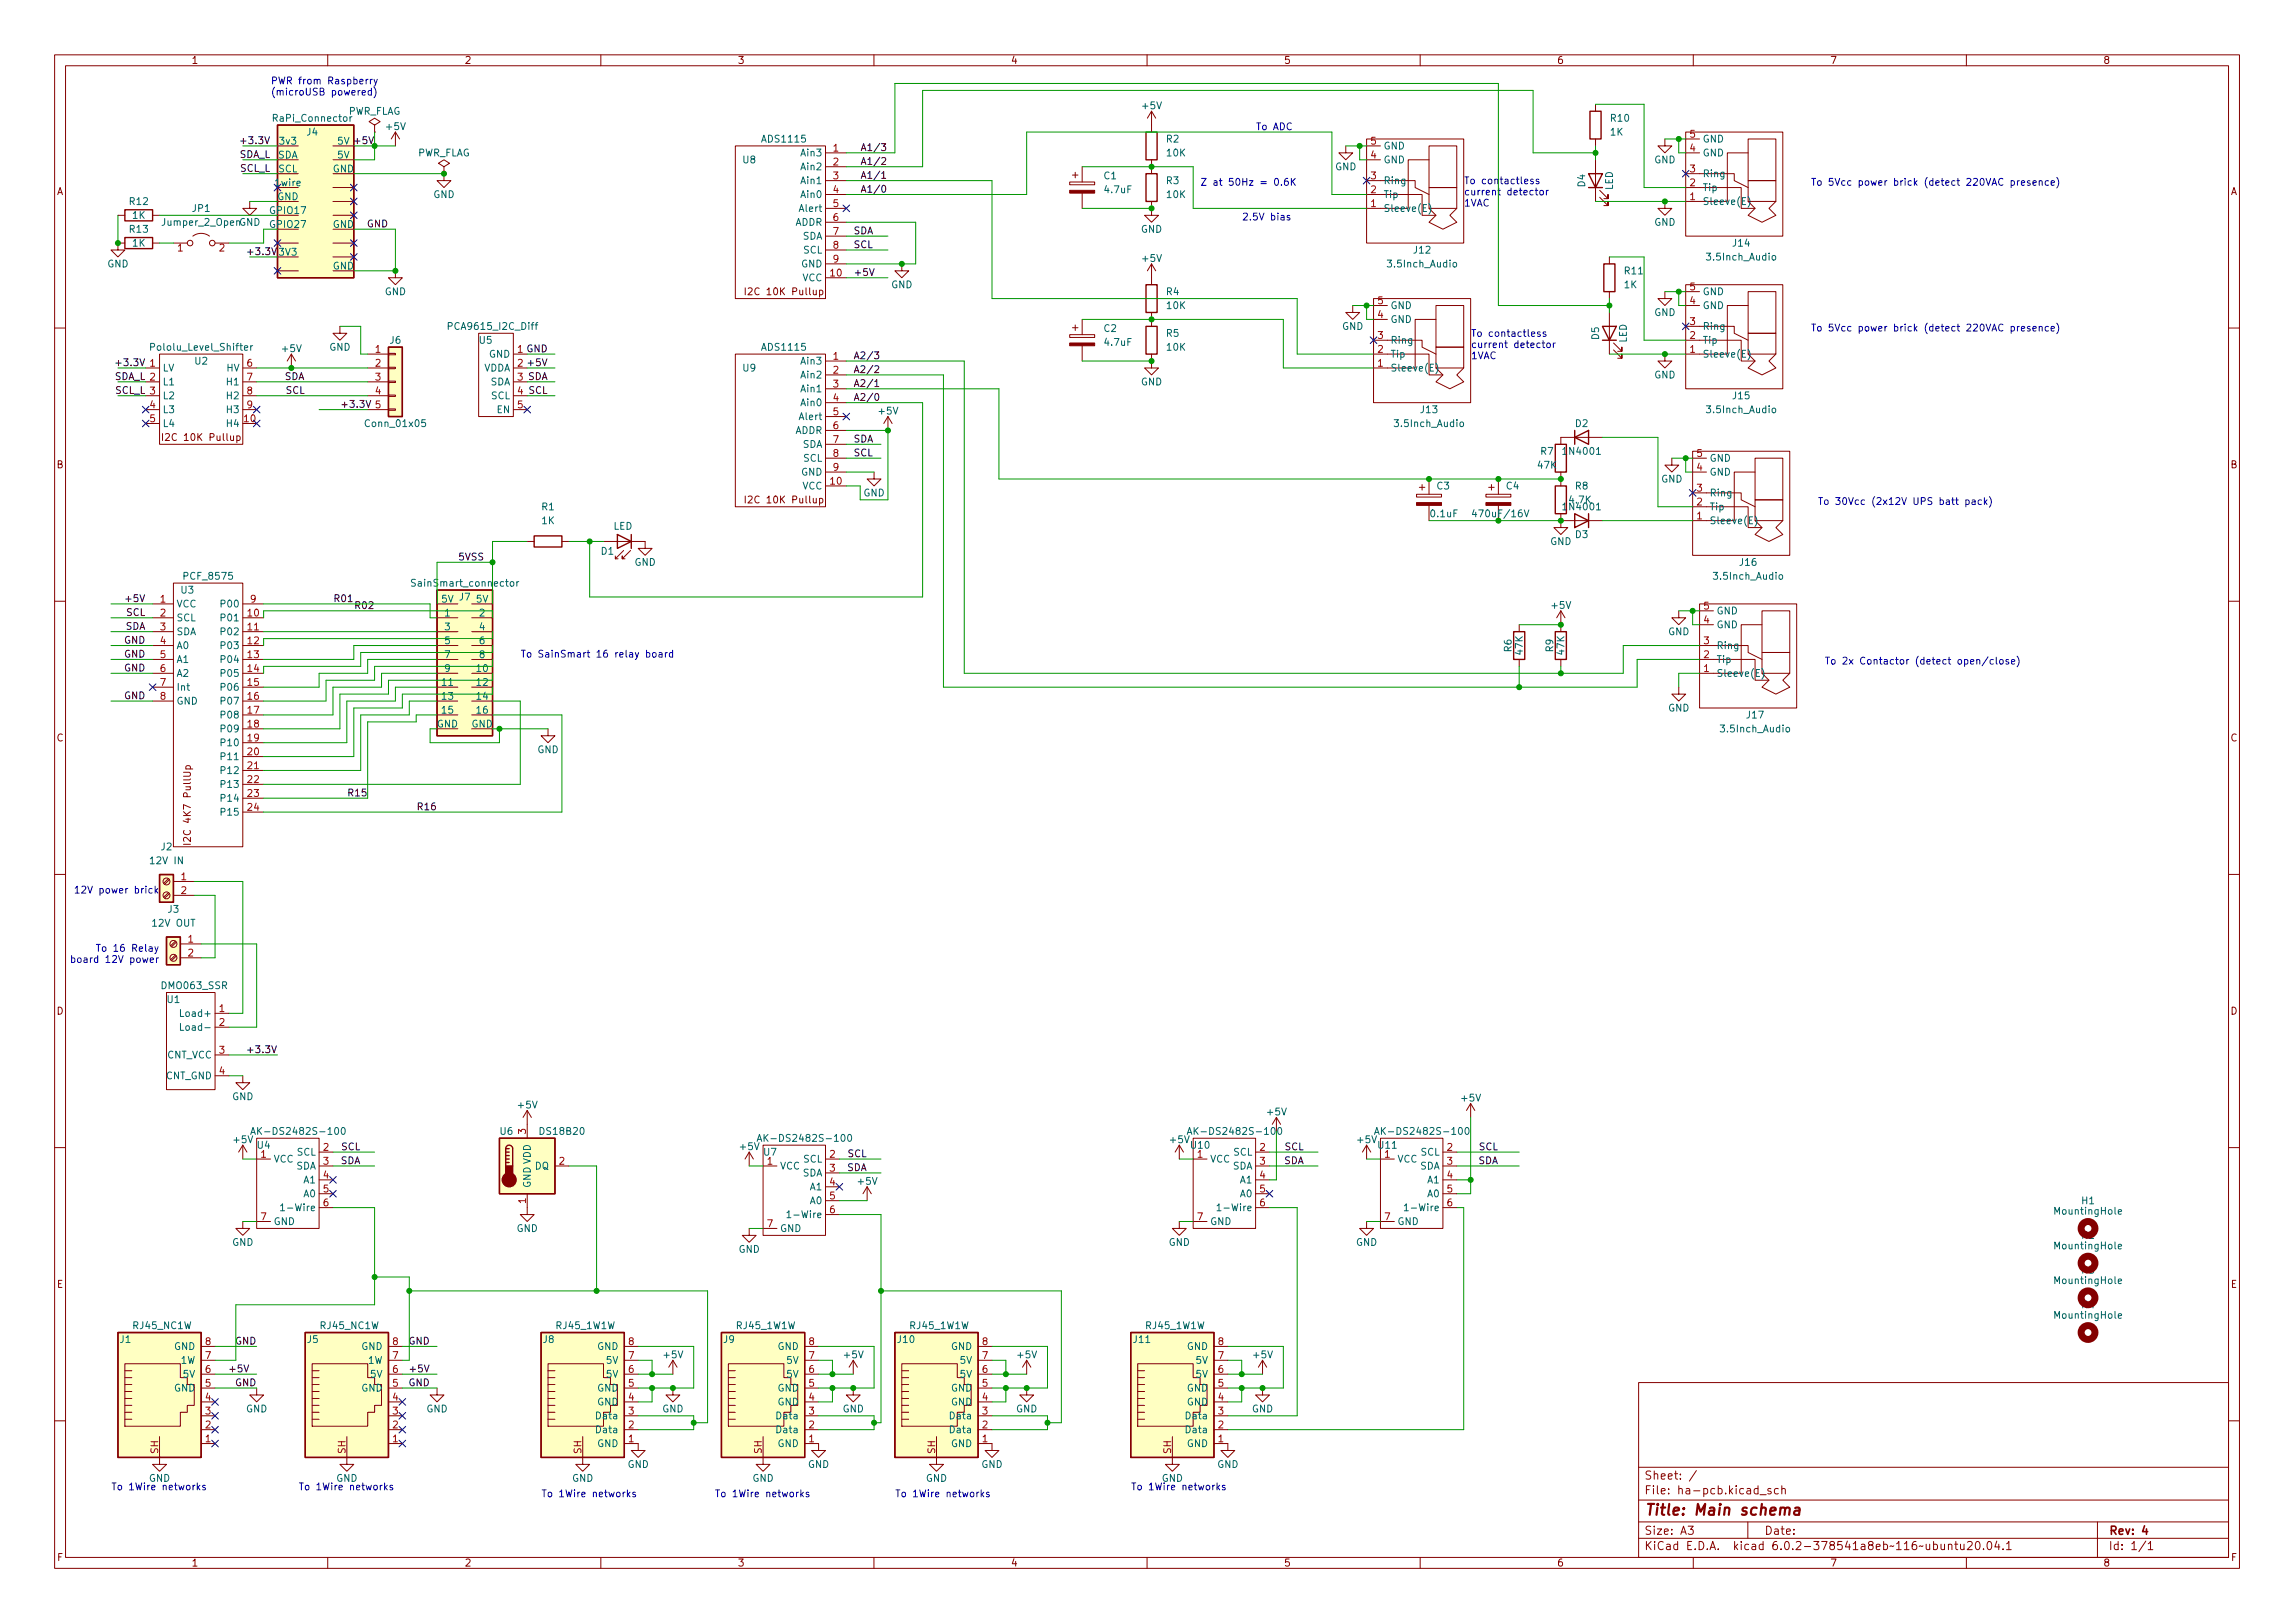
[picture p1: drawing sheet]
<svg xmlns="http://www.w3.org/2000/svg" width="420mm" height="297mm" viewBox="0 0 420 297" stroke-linecap="round" stroke-linejoin="round" font-family="sans-serif">
<defs><g id="words">
<text font-size="2.8" fill="#840000" x="301" y="277.3">Title: Main schema</text>
<g font-size="2.1" fill="#840000">
<text x="301" y="273.5">File: ha-pcb.kicad_sch</text>
<text x="301" y="270.8">Sheet: /</text>
<text x="301" y="280.9">Size: A3</text>
<text x="323" y="280.9">Date:</text>
<text x="386" y="280.9">Rev: 4</text>
<text x="301" y="283.7">KiCad E.D.A. kicad 6.0.2-378541a8eb~116~ubuntu20.04.1</text>
<text x="386" y="283.7">Id: 1/1</text>
</g>
<g font-size="1.8" fill="#840000">
<text x="35" y="11.7">1</text>
<text x="85" y="11.7">2</text>
<text x="135" y="11.7">3</text>
<text x="185" y="11.7">4</text>
<text x="235" y="11.7">5</text>
<text x="285" y="11.7">6</text>
<text x="335" y="11.7">7</text>
<text x="385" y="11.7">8</text>
<text x="10.3" y="35.7">A</text>
<text x="408.3" y="35.7">A</text>
<text x="137.3" y="54">I2C 10K Pullup</text>
<text x="30.6" y="80.7">I2C 10K Pullup</text>
<text x="10.3" y="85.7">B</text>
<text x="408.3" y="85.7">B</text>
<text x="137.3" y="92.1">I2C 10K Pullup</text>
<text x="10.3" y="135.7">C</text>
<text x="408.3" y="135.7">C</text>
<text x="34.9" y="153.6" transform="rotate(-90 34.9 153.6)">I2C 4K7 PullUp</text>
<text x="10.3" y="185.7">D</text>
<text x="408.3" y="185.7">D</text>
<text x="10.4" y="235.7">E</text>
<text x="408.4" y="235.7">E</text>
<text x="10.4" y="285.7">F</text>
<text x="35" y="286.7">1</text>
<text x="85" y="286.7">2</text>
<text x="135" y="286.7">3</text>
<text x="185" y="286.7">4</text>
<text x="235" y="286.7">5</text>
<text x="285" y="286.7">6</text>
<text x="335" y="286.7">7</text>
<text x="385" y="286.7">8</text>
<text x="408.4" y="285.7">F</text>
</g>
<g font-size="1.8" fill="#0000c2">
<text x="49.5" y="15.4">PWR from Raspberry</text>
<text x="49.5" y="17.5">(microUSB powered)</text>
<text x="229.9" y="23.8">To ADC</text>
<text x="219.7" y="34">Z at 50Hz = 0.6K</text>
<text x="268" y="33.7">To contactless</text>
<text x="268" y="35.7">current detector</text>
<text x="331.5" y="34">To 5Vcc power brick (detect 220VAC presence)</text>
<text x="227.3" y="40.3">2.5V bias</text>
<text x="268" y="37.8">1VAC</text>
<text x="269.2" y="61.6">To contactless</text>
<text x="269.2" y="63.7">current detector</text>
<text x="269.2" y="65.7">1VAC</text>
<text x="331.5" y="60.6">To 5Vcc power brick (detect 220VAC presence)</text>
<text x="332.7" y="92.4">To 30Vcc (2x12V UPS batt pack)</text>
<text x="95.2" y="120.3">To SainSmart 16 relay board</text>
<text x="334" y="121.6">To 2x Contactor (detect open/close)</text>
<text x="15.6" y="163.5">12V power brick</text>
<text x="15" y="176.2">board 12V power</text>
<text x="19.4" y="174.2">To 16 Relay</text>
<text x="20.3" y="272.7">To 1Wire networks</text>
<text x="54.6" y="272.7">To 1Wire networks</text>
<text x="99.1" y="274">To 1Wire networks</text>
<text x="130.8" y="274">To 1Wire networks</text>
<text x="163.8" y="274">To 1Wire networks</text>
<text x="207" y="272.7">To 1Wire networks</text>
<text x="212.7" y="271.2">GND</text>
</g>
<g font-size="1.8" fill="#006464">
<text x="50.3" y="22.3">RaPi_Connector</text>
<text x="63.6" y="21">PWR_FLAG</text>
<text x="70.8" y="23.8">+5V</text>
<text x="209.2" y="20">+5V</text>
<text x="294.9" y="22.3">R10</text>
<text x="50.8" y="29">SDA</text>
<text x="51.2" y="26.5">3v3</text>
<text x="56.2" y="24.8">J4</text>
<text x="61.8" y="26.5">5V</text>
<text x="61.8" y="29">5V</text>
<text x="76.3" y="28.6">PWR_FLAG</text>
<text x="136" y="29.9">U8</text>
<text x="139.7" y="26.1">ADS1115</text>
<text x="146.8" y="28.6">Ain3</text>
<text x="213.5" y="26.1">R2</text>
<text x="213.7" y="28.6">10K</text>
<text x="253.2" y="29.9">GND</text>
<text x="253.2" y="27.3">GND</text>
<text x="294.8" y="24.8">1K</text>
<text x="302.8" y="29.9">GND</text>
<text x="311.7" y="28.6">GND</text>
<text x="311.7" y="26.1">GND</text>
<text x="50.4" y="34.1">1wire</text>
<text x="50.9" y="31.5">SCL</text>
<text x="60.9" y="31.5">GND</text>
<text x="146.8" y="31.2">Ain2</text>
<text x="146.8" y="33.7">Ain1</text>
<text x="202.1" y="32.8">C1</text>
<text x="202.3" y="35.3">4.7uF</text>
<text x="213.5" y="33.7">R3</text>
<text x="244.4" y="31.2">GND</text>
<text x="253.2" y="33.7">Ring</text>
<text x="290.2" y="34.2" transform="rotate(-90 290.2 34.2)">D4</text>
<text x="295.3" y="34.8" transform="rotate(-90 295.3 34.8)">LED</text>
<text x="311.7" y="35">Tip</text>
<text x="311.7" y="32.4">Ring</text>
<text x="23.8" y="37.5">R12</text>
<text x="24.3" y="40">1K</text>
<text x="29.9" y="41.3">Jumper_2_Open GND</text>
<text x="35.3" y="38.8">JP1</text>
<text x="49.5" y="39.2">GPIO17</text>
<text x="49.5" y="41.7">GPIO27</text>
<text x="50.7" y="36.6">GND</text>
<text x="60.9" y="41.7">GND</text>
<text x="79.3" y="36.2">GND</text>
<text x="145.5" y="41.3">ADDR</text>
<text x="146.6" y="38.8">Alert</text>
<text x="146.8" y="36.2">Ain0</text>
<text x="213.7" y="36.2">10K</text>
<text x="253.2" y="38.8">Sleeve(E)</text>
<text x="253.2" y="36.2">Tip</text>
<text x="302.8" y="41.3">GND</text>
<text x="311.7" y="37.5">Sleeve(E)</text>
<text x="23.8" y="42.6">R13</text>
<text x="24.3" y="45.1">1K</text>
<text x="51.1" y="46.8">3V3</text>
<text x="146.9" y="43.9">SDA</text>
<text x="147.1" y="46.4">SCL</text>
<text x="208.9" y="42.6">GND</text>
<text x="209.2" y="47.9">+5V</text>
<text x="258.9" y="46.4">J12</text>
<text x="312.7" y="47.7">3.5Inch_Audio</text>
<text x="317.3" y="45.1">J14</text>
<text x="19.6" y="48.9">GND</text>
<text x="60.9" y="49.3">GND</text>
<text x="146.7" y="48.9">GND</text>
<text x="146.9" y="51.5">VCC</text>
<text x="163.1" y="52.7">GND</text>
<text x="254.3" y="48.9">3.5Inch_Audio</text>
<text x="297.4" y="52.7">1K</text>
<text x="297.5" y="50.2">R11</text>
<text x="70.4" y="54">GND</text>
<text x="213.5" y="54">R4</text>
<text x="213.7" y="56.6">10K</text>
<text x="254.5" y="59.1">GND</text>
<text x="254.5" y="56.6">GND</text>
<text x="302.8" y="57.8">GND</text>
<text x="311.7" y="56.6">GND</text>
<text x="311.7" y="54">GND</text>
<text x="28.1" y="64.2">Pololu_Level_Shifter</text>
<text x="51.7" y="64.4">+5V</text>
<text x="60.3" y="64.2">GND</text>
<text x="71.4" y="62.9">J6</text>
<text x="82.5" y="60.4">PCA9615_I2C_Diff</text>
<text x="87.8" y="62.9">U5</text>
<text x="89.5" y="65.4">GND</text>
<text x="139.7" y="64.2">ADS1115</text>
<text x="202.1" y="60.7">C2</text>
<text x="202.3" y="63.3">4.7uF</text>
<text x="213.5" y="61.6">R5</text>
<text x="213.7" y="64.2">10K</text>
<text x="245.7" y="60.4">GND</text>
<text x="254.5" y="65.4">Tip</text>
<text x="254.5" y="62.9">Ring</text>
<text x="292.7" y="62.1" transform="rotate(-90 292.7 62.1)">D5</text>
<text x="297.8" y="62.8" transform="rotate(-90 297.8 62.8)">LED</text>
<text x="311.7" y="65.4">Sleeve(E)</text>
<text x="311.7" y="62.9">Tip</text>
<text x="311.7" y="60.4">Ring</text>
<text x="29.7" y="68">LV</text>
<text x="29.7" y="70.5">L1</text>
<text x="35.7" y="66.7">U2</text>
<text x="41.5" y="68">HV</text>
<text x="41.7" y="70.5">H1</text>
<text x="88.5" y="68">VDDA</text>
<text x="89.7" y="70.5">SDA</text>
<text x="136" y="68">U9</text>
<text x="146.8" y="66.7">Ain3</text>
<text x="146.8" y="69.3">Ain2</text>
<text x="146.8" y="71.8">Ain1</text>
<text x="208.9" y="70.5">GND</text>
<text x="254.5" y="68">Sleeve(E)</text>
<text x="302.8" y="69.3">GND</text>
<text x="29.7" y="73.1">L2</text>
<text x="29.7" y="75.6">L3</text>
<text x="41.7" y="73.1">H2</text>
<text x="41.7" y="75.6">H3</text>
<text x="89.9" y="73.1">SCL</text>
<text x="91" y="75.6">EN</text>
<text x="146.6" y="76.9">Alert</text>
<text x="146.8" y="74.3">Ain0</text>
<text x="161" y="75.9">+5V</text>
<text x="260.1" y="75.6">J13</text>
<text x="312.7" y="75.6">3.5Inch_Audio</text>
<text x="317.3" y="73.1">J15</text>
<text x="29.7" y="78.1">L4</text>
<text x="41.7" y="78.1">H4</text>
<text x="67.2" y="78.1">Conn_01x05</text>
<text x="145.5" y="79.4">ADDR</text>
<text x="146.9" y="82">SDA</text>
<text x="255.6" y="78.1">3.5Inch_Audio</text>
<text x="282.1" y="83.2">R7</text>
<text x="286.5" y="83.2">1N4001</text>
<text x="288.4" y="78.1">D2</text>
<text x="146.7" y="87">GND</text>
<text x="146.9" y="89.6">VCC</text>
<text x="147.1" y="84.5">SCL</text>
<text x="263.1" y="89.6">C3</text>
<text x="275.8" y="89.6">C4</text>
<text x="281.6" y="85.8">47K</text>
<text x="288.4" y="89.6">R8</text>
<text x="304.1" y="88.3">GND</text>
<text x="312.9" y="87">GND</text>
<text x="312.9" y="84.5">GND</text>
<text x="99.2" y="93.4">R1</text>
<text x="99.2" y="95.9">1K</text>
<text x="158.1" y="90.8">GND</text>
<text x="262" y="94.7">0.1uF</text>
<text x="270.3" y="94.7">470uF/16V</text>
<text x="286.5" y="93.4">1N4001</text>
<text x="287.4" y="92.1">4.7K</text>
<text x="312.9" y="95.9">Sleeve(E)</text>
<text x="312.9" y="93.4">Tip</text>
<text x="312.9" y="90.8">Ring</text>
<text x="110.1" y="101.5">D1</text>
<text x="112.3" y="96.9">LED</text>
<text x="283.8" y="99.7">GND</text>
<text x="288.4" y="98.5">D3</text>
<text x="33.9" y="106.1">PCF_8575</text>
<text x="75.9" y="107.4">SainSmart_connector</text>
<text x="116.1" y="103.5">GND</text>
<text x="314" y="106.1">3.5Inch_Audio</text>
<text x="318.6" y="103.5">J16</text>
<text x="32.3" y="111.2">VCC</text>
<text x="32.3" y="113.7">SCL</text>
<text x="33.2" y="108.6">U3</text>
<text x="40.8" y="113.7">P01</text>
<text x="40.8" y="111.2">P00</text>
<text x="80.8" y="110.3">5V J7</text>
<text x="81.4" y="112.8">1</text>
<text x="87.2" y="110.3">5V</text>
<text x="87.8" y="112.8">2</text>
<text x="284.2" y="111.4">+5V</text>
<text x="314.2" y="112.4">GND</text>
<text x="32.3" y="116.2">SDA</text>
<text x="32.3" y="118.8">A0</text>
<text x="40.8" y="116.2">P02</text>
<text x="40.8" y="118.8">P03</text>
<text x="81.4" y="115.4">3</text>
<text x="81.4" y="117.9">5</text>
<text x="87.8" y="115.4">4</text>
<text x="87.8" y="117.9">6</text>
<text x="276.7" y="119.3" transform="rotate(-90 276.7 119.3)">R6</text>
<text x="278.8" y="119.8" transform="rotate(-90 278.8 119.8)">47K</text>
<text x="284.4" y="119.3" transform="rotate(-90 284.4 119.3)">R9</text>
<text x="286.4" y="119.8" transform="rotate(-90 286.4 119.8)">47K</text>
<text x="305.4" y="116.2">GND</text>
<text x="314.2" y="118.8">Ring</text>
<text x="314.2" y="115">GND</text>
<text x="32.3" y="121.3">A1</text>
<text x="32.3" y="123.9">A2</text>
<text x="40.8" y="121.3">P04</text>
<text x="40.8" y="123.9">P05</text>
<text x="80.9" y="125.5">11</text>
<text x="81.4" y="123">9</text>
<text x="81.4" y="120.4">7</text>
<text x="87.3" y="123">10</text>
<text x="87.3" y="125.5">12</text>
<text x="87.8" y="120.4">8</text>
<text x="314.2" y="123.9">Sleeve(E)</text>
<text x="314.2" y="121.3">Tip</text>
<text x="32.3" y="126.4">Int</text>
<text x="32.3" y="128.9">GND</text>
<text x="40.8" y="126.4">P06</text>
<text x="40.8" y="128.9">P07</text>
<text x="40.8" y="131.5">P08</text>
<text x="80.9" y="128.1">13</text>
<text x="80.9" y="130.6">15</text>
<text x="87.3" y="128.1">14</text>
<text x="87.3" y="130.6">16</text>
<text x="305.4" y="130.2">GND</text>
<text x="319.8" y="131.5">J17</text>
<text x="40.8" y="134">P09</text>
<text x="40.8" y="136.6">P10</text>
<text x="79.9" y="133.1">GND</text>
<text x="86.3" y="133.1">GND</text>
<text x="98.4" y="137.8">GND</text>
<text x="315.3" y="134">3.5Inch_Audio</text>
<text x="40.8" y="139.1">P11</text>
<text x="40.8" y="141.6">P12</text>
<text x="40.8" y="144.2">P13</text>
<text x="40.8" y="146.7">P14</text>
<text x="40.8" y="149.3">P15</text>
<text x="29.5" y="155.6">J2</text>
<text x="27.8" y="158.2">12V IN</text>
<text x="30.8" y="167">J3</text>
<text x="28.1" y="169.6">12V OUT</text>
<text x="29.7" y="181">DMO063_SSR</text>
<text x="30.6" y="183.6">U1</text>
<text x="33.6" y="186.1">Load+</text>
<text x="34" y="188.6">Load-</text>
<text x="30.3" y="197.5">CNT_GND</text>
<text x="30.5" y="193.7">CNT_VCC</text>
<text x="42.5" y="201.3">GND</text>
<text x="94.9" y="202.9">+5V</text>
<text x="267.6" y="201.6">+5V</text>
<text x="42.9" y="209.2">+5V</text>
<text x="47.5" y="207.7">AK-DS2482S-100</text>
<text x="91.6" y="207.7">U6</text>
<text x="99" y="207.7">DS18B20</text>
<text x="140.2" y="209">AK-DS2482S-100</text>
<text x="214.3" y="209.2">+5V</text>
<text x="218.9" y="207.7">AK-DS2482S-100</text>
<text x="232.1" y="204.1">+5V</text>
<text x="248.6" y="209.2">+5V</text>
<text x="253.2" y="207.7">AK-DS2482S-100</text>
<text x="47.1" y="210.2">U4</text>
<text x="50" y="212.8">VCC</text>
<text x="54.2" y="214">SDA</text>
<text x="54.4" y="211.5">SCL</text>
<text x="97.9" y="214">DQ</text>
<text x="135.6" y="210.5">+5V</text>
<text x="139.8" y="211.5">U7</text>
<text x="142.7" y="214">VCC</text>
<text x="146.9" y="215.3">SDA</text>
<text x="147.1" y="212.8">SCL</text>
<text x="218.1" y="210.2">U10</text>
<text x="219.2" y="211.9">1</text>
<text x="221.5" y="212.8">VCC</text>
<text x="225.6" y="214">SDA</text>
<text x="225.8" y="211.5">SCL</text>
<text x="252.4" y="210.2">U11</text>
<text x="253.5" y="211.9">1</text>
<text x="255.8" y="212.8">VCC</text>
<text x="259.9" y="214">SDA</text>
<text x="260.1" y="211.5">SCL</text>
<text x="52.5" y="221.7">1-Wire</text>
<text x="55.7" y="216.6">A1</text>
<text x="55.7" y="219.1">A0</text>
<text x="97.2" y="217.5" transform="rotate(-90 97.2 217.5)">GND VDD</text>
<text x="148.4" y="217.8">A1</text>
<text x="148.4" y="220.4">A0</text>
<text x="157.2" y="216.8">+5V</text>
<text x="224" y="221.7">1-Wire</text>
<text x="227.1" y="216.6">A1</text>
<text x="227.1" y="219.1">A0</text>
<text x="258.2" y="221.7">1-Wire</text>
<text x="261.4" y="216.6">A1</text>
<text x="261.4" y="219.1">A0</text>
<text x="381.1" y="220.4">H1</text>
<text x="50" y="224.2">GND</text>
<text x="94.6" y="225.5">GND</text>
<text x="142.7" y="225.5">GND</text>
<text x="145.2" y="222.9">1-Wire</text>
<text x="221.5" y="224.2">GND</text>
<text x="255.8" y="224.2">GND</text>
<text x="376.4" y="222.3">MountingHole</text>
<text x="381.1" y="226.7">H2</text>
<text x="42.5" y="228">GND</text>
<text x="135.2" y="229.3">GND</text>
<text x="213.9" y="228">GND</text>
<text x="248.2" y="228">GND</text>
<text x="376.4" y="228.6">MountingHole</text>
<text x="381.1" y="233.1">H3</text>
<text x="376.4" y="235">MountingHole</text>
<text x="381.1" y="239.4">H4</text>
<text x="22" y="245.8">J1</text>
<text x="24.4" y="243.2">RJ45_NC1W</text>
<text x="56.3" y="245.8">J5</text>
<text x="58.7" y="243.2">RJ45_NC1W</text>
<text x="99.4" y="245.8">J8</text>
<text x="101.9" y="243.2">RJ45_1W1W</text>
<text x="132.5" y="245.8">J9</text>
<text x="134.9" y="243.2">RJ45_1W1W</text>
<text x="164.4" y="245.8">J10</text>
<text x="166.7" y="243.2">RJ45_1W1W</text>
<text x="207.6" y="245.8">J11</text>
<text x="209.8" y="243.2">RJ45_1W1W</text>
<text x="376.4" y="241.3">MountingHole</text>
<text x="31.9" y="247.1">GND</text>
<text x="33.2" y="249.6">1W</text>
<text x="66.2" y="247.1">GND</text>
<text x="67.5" y="249.6">1W</text>
<text x="109.4" y="247.1">GND</text>
<text x="111.1" y="249.6">5V</text>
<text x="121.6" y="248.6">+5V</text>
<text x="142.4" y="247.1">GND</text>
<text x="144.1" y="249.6">5V</text>
<text x="154.6" y="248.6">+5V</text>
<text x="174.1" y="247.1">GND</text>
<text x="175.9" y="249.6">5V</text>
<text x="186.4" y="248.6">+5V</text>
<text x="217.3" y="247.1">GND</text>
<text x="219.1" y="249.6">5V</text>
<text x="229.5" y="248.6">+5V</text>
<text x="31.9" y="254.7">GND</text>
<text x="33.7" y="252.1">5V</text>
<text x="66.2" y="254.7">GND</text>
<text x="67.9" y="252.1">5V</text>
<text x="109.4" y="257.2">GND</text>
<text x="109.4" y="254.7">GND</text>
<text x="111.1" y="252.1">5V</text>
<text x="142.4" y="257.2">GND</text>
<text x="142.4" y="254.7">GND</text>
<text x="144.1" y="252.1">5V</text>
<text x="174.1" y="257.2">GND</text>
<text x="174.1" y="254.7">GND</text>
<text x="175.9" y="252.1">5V</text>
<text x="217.3" y="257.2">GND</text>
<text x="217.3" y="254.7">GND</text>
<text x="219.1" y="252.1">5V</text>
<text x="45" y="258.5">GND</text>
<text x="78" y="258.5">GND</text>
<text x="109.5" y="262.3">Data</text>
<text x="109.5" y="259.8">Data</text>
<text x="121.2" y="258.5">GND</text>
<text x="142.5" y="262.3">Data</text>
<text x="142.5" y="259.8">Data</text>
<text x="154.2" y="258.5">GND</text>
<text x="174.2" y="262.3">Data</text>
<text x="174.2" y="259.8">Data</text>
<text x="186" y="258.5">GND</text>
<text x="217.4" y="262.3">Data</text>
<text x="217.4" y="259.8">Data</text>
<text x="229.2" y="258.5">GND</text>
<text x="109.4" y="264.8">GND</text>
<text x="114.9" y="268.6">GND</text>
<text x="142.4" y="264.8">GND</text>
<text x="147.9" y="268.6">GND</text>
<text x="174.1" y="264.8">GND</text>
<text x="179.6" y="268.6">GND</text>
<text x="217.3" y="264.8">GND</text>
<text x="222.8" y="268.6">GND</text>
<text x="27.2" y="271.2">GND</text>
<text x="61.5" y="271.2">GND</text>
<text x="104.7" y="271.2">GND</text>
<text x="137.7" y="271.2">GND</text>
<text x="169.5" y="271.2">GND</text>
</g>
<g font-size="1.8" fill="#0f0f0f">
<text x="43.7" y="28.9">SDA_L</text>
<text x="44.9" y="26.4">+3.3V</text>
<text x="65.4" y="26.4">+5V</text>
<text x="157.5" y="27.6">A1/3</text>
<text x="43.9" y="31.4">SCL_L</text>
<text x="157.5" y="32.7">A1/1</text>
<text x="157.5" y="35.2">A1/0</text>
<text x="157.5" y="30.2">A1/2</text>
<text x="67.2" y="41.6">GND</text>
<text x="46.1" y="46.7">+3.3V</text>
<text x="156.2" y="45.4">SCL</text>
<text x="156.2" y="42.9">SDA</text>
<text x="156.2" y="50.5">+5V</text>
<text x="94.8" y="64.6">1 GND</text>
<text x="156.2" y="65.7">A2/3</text>
<text x="20.9" y="69.5">SDA_L 2</text>
<text x="22" y="67">+3.3V 1</text>
<text x="52.1" y="69.5">SDA</text>
<text x="94.8" y="69.6">3 SDA</text>
<text x="97.1" y="67">+5V</text>
<text x="156.2" y="70.8">A2/1</text>
<text x="156.2" y="68.3">A2/2</text>
<text x="21.1" y="72.1">SCL_L 3</text>
<text x="52.3" y="72.1">SCL</text>
<text x="62.2" y="74.6">+3.3V</text>
<text x="94.8" y="72.2">4 SCL</text>
<text x="156.2" y="73.3">A2/0</text>
<text x="156.2" y="81">SDA</text>
<text x="156.2" y="83.5">SCL</text>
<text x="83.8" y="102.6">5VSS</text>
<text x="23.1" y="112.7">SCL</text>
<text x="23.5" y="110.2">+5V</text>
<text x="61" y="110.2">R01</text>
<text x="64.8" y="111.4">R02</text>
<text x="22.7" y="117.8">GND</text>
<text x="22.9" y="115.3">SDA</text>
<text x="22.7" y="122.9">GND</text>
<text x="22.7" y="120.3">GND</text>
<text x="22.7" y="128">GND</text>
<text x="63.5" y="145.7">R15</text>
<text x="76.2" y="148.3">R16</text>
<text x="46.1" y="192.7">+3.3V</text>
<text x="62.3" y="213">SDA</text>
<text x="62.5" y="210.5">SCL</text>
<text x="155" y="214.3">SDA</text>
<text x="155.2" y="211.8">SCL</text>
<text x="235" y="213">SDA</text>
<text x="235.2" y="210.5">SCL</text>
<text x="270.6" y="213">SDA</text>
<text x="270.8" y="210.5">SCL</text>
<text x="42.5" y="251.1">+5V</text>
<text x="43.1" y="246.1">GND</text>
<text x="74.8" y="246.1">GND</text>
<text x="75.5" y="251.1">+5V</text>
<text x="43.1" y="253.7">GND</text>
<text x="74.8" y="253.7">GND</text>
</g>
<g font-size="1.8" fill="#a90000">
<text x="152.5" y="27.7">1</text>
<text x="251" y="29">4</text>
<text x="251" y="26.5">5</text>
<text x="309.4" y="27.7">4</text>
<text x="309.4" y="25.2">5</text>
<text x="152.5" y="30.3">2</text>
<text x="152.5" y="32.8">3</text>
<text x="152.5" y="35.3">4</text>
<text x="251" y="35.3">2</text>
<text x="251" y="32.8">3</text>
<text x="309.4" y="34.1">2</text>
<text x="309.4" y="31.5">3</text>
<text x="152.5" y="37.9">5</text>
<text x="152.5" y="40.4">6</text>
<text x="251" y="37.9">1</text>
<text x="309.4" y="36.6">1</text>
<text x="32.5" y="46">1</text>
<text x="40.1" y="46">2</text>
<text x="152.5" y="43">7</text>
<text x="152.5" y="45.5">8</text>
<text x="152.1" y="50.6">10</text>
<text x="152.5" y="48">9</text>
<text x="309.4" y="53.1">5</text>
<text x="252.2" y="58.2">4</text>
<text x="252.2" y="55.7">5</text>
<text x="309.4" y="59.5">3</text>
<text x="309.4" y="55.7">4</text>
<text x="68.7" y="64.6">1</text>
<text x="152.5" y="65.8">1</text>
<text x="252.2" y="64.6">2</text>
<text x="252.2" y="62">3</text>
<text x="309.4" y="64.6">1</text>
<text x="309.4" y="62">2</text>
<text x="45.2" y="67.1">6</text>
<text x="45.2" y="69.6">7</text>
<text x="68.7" y="67.1">2</text>
<text x="68.7" y="69.6">3</text>
<text x="94.8" y="67.1">2</text>
<text x="152.5" y="68.4">2</text>
<text x="152.5" y="70.9">3</text>
<text x="252.2" y="67.1">1</text>
<text x="27.4" y="74.7">4</text>
<text x="27.4" y="77.3">5</text>
<text x="44.7" y="77.3">10</text>
<text x="45.2" y="72.2">8</text>
<text x="45.2" y="74.7">9</text>
<text x="68.7" y="72.2">4</text>
<text x="68.7" y="74.7">5</text>
<text x="94.8" y="74.7">5</text>
<text x="152.5" y="73.4">4</text>
<text x="152.5" y="76">5</text>
<text x="152.5" y="78.5">6</text>
<text x="152.5" y="81.1">7</text>
<text x="152.5" y="83.6">8</text>
<text x="310.7" y="83.6">5</text>
<text x="152.1" y="88.7">10</text>
<text x="152.5" y="86.1">9</text>
<text x="310.7" y="90">3</text>
<text x="310.7" y="86.1">4</text>
<text x="310.7" y="95">1</text>
<text x="310.7" y="92.5">2</text>
<text x="29.4" y="110.3">1</text>
<text x="29.4" y="112.8">2</text>
<text x="45.4" y="112.8">10</text>
<text x="45.9" y="110.3">9</text>
<text x="311.9" y="111.5">5</text>
<text x="29.4" y="115.4">3</text>
<text x="29.4" y="117.9">4</text>
<text x="45.4" y="115.4">11</text>
<text x="45.4" y="117.9">12</text>
<text x="311.9" y="117.9">3</text>
<text x="311.9" y="114.1">4</text>
<text x="29.4" y="120.4">5</text>
<text x="29.4" y="123">6</text>
<text x="29.4" y="125.5">7</text>
<text x="45.4" y="120.4">13</text>
<text x="45.4" y="123">14</text>
<text x="45.4" y="125.5">15</text>
<text x="311.9" y="123">1</text>
<text x="311.9" y="120.4">2</text>
<text x="29.4" y="128.1">8</text>
<text x="45.4" y="128.1">16</text>
<text x="45.4" y="130.6">17</text>
<text x="45.4" y="133.1">18</text>
<text x="45.4" y="135.7">19</text>
<text x="45.4" y="138.2">20</text>
<text x="45.4" y="140.8">21</text>
<text x="45.4" y="143.3">22</text>
<text x="45.4" y="145.8">23</text>
<text x="45.4" y="148.4">24</text>
<text x="33.2" y="161.1">1</text>
<text x="33.2" y="163.6">2</text>
<text x="34.4" y="172.5">1</text>
<text x="34.4" y="175">2</text>
<text x="40.1" y="185.2">1</text>
<text x="40.1" y="187.7">2</text>
<text x="40.1" y="192.8">3</text>
<text x="40.1" y="196.6">4</text>
<text x="96.3" y="207.5" transform="rotate(-90 96.3 207.5)">3</text>
<text x="47.8" y="211.9">1</text>
<text x="59.2" y="210.6">2</text>
<text x="59.2" y="213.1">3</text>
<text x="59.2" y="215.7">4</text>
<text x="102.4" y="213.1">2</text>
<text x="140.5" y="213.1">1</text>
<text x="151.9" y="211.9">2</text>
<text x="151.9" y="214.4">3</text>
<text x="230.6" y="210.6">2</text>
<text x="230.6" y="213.1">3</text>
<text x="230.6" y="215.7">4</text>
<text x="264.9" y="210.6">2</text>
<text x="264.9" y="213.1">3</text>
<text x="264.9" y="215.7">4</text>
<text x="59.2" y="218.2">5</text>
<text x="59.2" y="220.8">6</text>
<text x="96.3" y="220.2" transform="rotate(-90 96.3 220.2)">1</text>
<text x="151.9" y="217">4</text>
<text x="151.9" y="219.5">5</text>
<text x="230.6" y="218.2">5</text>
<text x="230.6" y="220.8">6</text>
<text x="264.9" y="218.2">5</text>
<text x="264.9" y="220.8">6</text>
<text x="47.8" y="223.3">7</text>
<text x="140.5" y="224.6">7</text>
<text x="151.9" y="222">6</text>
<text x="219.2" y="223.3">7</text>
<text x="253.5" y="223.3">7</text>
<text x="37.6" y="251.2">6</text>
<text x="37.6" y="248.7">7</text>
<text x="37.6" y="246.2">8</text>
<text x="71.9" y="251.2">6</text>
<text x="71.9" y="248.7">7</text>
<text x="71.9" y="246.2">8</text>
<text x="115.1" y="251.2">6</text>
<text x="115.1" y="248.7">7</text>
<text x="115.1" y="246.2">8</text>
<text x="148.1" y="251.2">6</text>
<text x="148.1" y="248.7">7</text>
<text x="148.1" y="246.2">8</text>
<text x="179.8" y="251.2">6</text>
<text x="179.8" y="248.7">7</text>
<text x="179.8" y="246.2">8</text>
<text x="223" y="251.2">6</text>
<text x="223" y="248.7">7</text>
<text x="223" y="246.2">8</text>
<text x="37.6" y="256.3">4</text>
<text x="37.6" y="253.8">5</text>
<text x="71.9" y="256.3">4</text>
<text x="71.9" y="253.8">5</text>
<text x="115.1" y="256.3">4</text>
<text x="115.1" y="253.8">5</text>
<text x="148.1" y="256.3">4</text>
<text x="148.1" y="253.8">5</text>
<text x="179.8" y="256.3">4</text>
<text x="179.8" y="253.8">5</text>
<text x="223" y="256.3">4</text>
<text x="223" y="253.8">5</text>
<text x="37.6" y="263.9">1</text>
<text x="37.6" y="261.4">2</text>
<text x="37.6" y="258.9">3</text>
<text x="71.9" y="263.9">1</text>
<text x="71.9" y="261.4">2</text>
<text x="71.9" y="258.9">3</text>
<text x="115.1" y="263.9">1</text>
<text x="115.1" y="261.4">2</text>
<text x="115.1" y="258.9">3</text>
<text x="148.1" y="263.9">1</text>
<text x="148.1" y="261.4">2</text>
<text x="148.1" y="258.9">3</text>
<text x="179.8" y="263.9">1</text>
<text x="179.8" y="261.4">2</text>
<text x="179.8" y="258.9">3</text>
<text x="223" y="263.9">1</text>
<text x="223" y="261.4">2</text>
<text x="223" y="258.9">3</text>
<text x="29" y="266.1" transform="rotate(-90 29 266.1)">SH</text>
<text x="63.2" y="266.1" transform="rotate(-90 63.2 266.1)">SH</text>
<text x="106.4" y="266.1" transform="rotate(-90 106.4 266.1)">SH</text>
<text x="139.4" y="266.1" transform="rotate(-90 139.4 266.1)">SH</text>
<text x="171.2" y="266.1" transform="rotate(-90 171.2 266.1)">SH</text>
<text x="214.4" y="266.1" transform="rotate(-90 214.4 266.1)">SH</text>
</g>
</g></defs>
<g fill="none" stroke="#840000" stroke-width=".18">
<path d="M10 10h400v277h-400zM12 12h396v273h-396zM60 10v2M110 10v2M160 10v2M210 10v2M260 10v2M292.1 19.1v1.3M310 10v2M360 10v2M21.6 39.4h1.3M27.9 39.4h1.3"/>
<path d="M45.7 36.9v1.2h1.3l-1.3 1.3-1.3-1.3h1.3M50.8 26.7h3.8M50.8 36.9h3.8M50.8 39.4h3.8M50.8 29.2h3.8M50.8 31.8h3.8M50.8 34.3h3.8M61 26.7h3.8M61 36.9h3.8M61 39.4h3.8M61 29.2h3.8M61 31.8h3.8"/>
<path d="M61 34.3h3.8M68.6 22.9l1-.6-1-.7-1 .7 1 .6v1.3M68.6 24.2h.1M72.4 24.2l-.8 1.2M72.4 24.2v2.5M72.4 24.2l.8 1.2M81.3 30.5l1-.6-1-.7-1 .7 1 .6v1.3M81.3 31.8h.1M81.3 31.8v1.3h1.2l-1.2 1.2-1.3-1.2h1.3M134.6 26.7h16.5v27.9h-16.5zM151.1 28h3.8M151.1 30.5h3.8"/>
<path d="M151.1 33.1h3.8M151.1 35.6h3.8M151.1 38.1h3.8M195.8 33.3h4.6v.5h-4.6zM196.3 32h1.1M196.8 31.5v1M198.1 30.5v2.8M198.1 35.3v2.8M210.8 36.9v2.5h1.3l-1.3 1.3-1.3-1.3h1.3M210.8 20.4v3.8M210.8 29.2v2.6M210.8 20.4l-.7 1.2"/>
<path d="M210.8 20.4l.8 1.2M246.4 26.7v1.3h1.2l-1.2 1.2-1.3-1.2h1.3M250.2 25.4h17.8v19.1h-17.8zM250.2 33.1h8.9v1.2l2.5 1.3M250.2 35.6h10.1v3.8h2.6M250.2 26.7h2.5M250.2 29.2h2.5M261.6 26.7h5.1v7.6h-5.1zM261.6 34.3h5.1v3.8h-5.1zM261.6 29.2h-3.8v8.9h-7.6M261.6 38.1l1.3 1.3-1.3 1.3 2.6 1.2 2.5-1.2-1.3-1.3 1.3-1.3M264.2 31.8h.1"/>
<path d="M292.1 25.4v1.3M292.1 29.2v7.7M292.9 36.1l1.5 1.5v-.7v.7h-.8M292.9 34.8l1.5 1.6v-.8v.8h-.8M304.8 36.9v1.2h1.3l-1.3 1.3-1.3-1.3h1.3M304.8 25.4v1.3h1.3l-1.3 1.3-1.3-1.3h1.3M308.6 24.2h17.8v19h-17.8zM308.6 31.8h8.9v1.3l2.5 1.2M308.6 34.3h10.2v3.8h2.5M308.6 28h2.5M308.6 25.4h2.5M320 25.4h5.1v7.7h-5.1z"/>
<path d="M320 33.1h5.1v3.8h-5.1zM320 28h-3.8v8.9h-7.6M320 36.9l1.3 1.2-1.3 1.3 2.6 1.3 2.5-1.3-1.3-1.3 1.3-1.2M322.6 30.5h.1M22.9 44.5h-1.3v1.3h1.3l-1.3 1.2-1.3-1.2h1.3M27.9 44.5h1.3M31.7 44.5h2.6M35.3 43.2a2.54 2.54 0 0 1 3.1 0M39.4 44.5h2.5M50.8 41.9h3.8M50.8 44.5h3.8M50.8 47h3.8"/>
<path d="M50.8 49.6h3.8M61 41.9h3.8M61 44.5h3.8M61 47h3.8M61 49.6h3.8M62.2 59.7v1.3h1.3l-1.3 1.3-1.2-1.3h1.2M72.4 49.6v1.2h1.3l-1.3 1.3-1.3-1.3h1.3M136.4 52.7v1.3M150 53.2l.4-.1 .2 .2-.1 .6h-.5M150 53.1v1.3M151.1 50.8h3.8M151.1 40.7h3.8"/>
<path d="M151.1 43.2h3.8M151.1 45.8h3.8M151.1 48.3h3.8M165.1 48.3v1.3h1.3l-1.3 1.2-1.3-1.2h1.3M196.3 60h1.1M196.8 59.5v1M198.1 58.5v2.8M210.8 48.3v3.8M210.8 57.2v2.5M210.8 48.3l-.7 1.3M210.8 48.3l.8 1.3M247.6 55.9v1.3h1.3l-1.3 1.3-1.2-1.3h1.2"/>
<path d="M251.5 54.6h17.7v19.1h-17.7zM251.5 55.9h2.5M251.5 58.5h2.5M262.9 55.9h5.1v7.6h-5.1zM262.9 58.5h-3.8v8.8h-7.6M294.6 47v1.3M294.6 53.4v1.2M294.6 57.2v7.6M304.8 53.4v1.2h1.3l-1.3 1.3-1.3-1.3h1.3M308.6 52.1h17.8v19.1h-17.8zM308.6 59.7h8.9v1.3l2.5 1.3M308.6 55.9h2.5"/>
<path d="M308.6 53.4h2.5M320 53.4h5.1v7.6h-5.1zM320 55.9h-3.8v8.9h-7.6M322.6 58.5h.1M10 60h2M26.7 67.3h2.5M26.7 69.9h2.5M26.7 72.4h2.5M26.7 75h2.5M26.7 77.5h2.5M29.2 64.8h15.2v16.5h-15.2zM29.8 79.4v1.2"/>
<path d="M43.4 79.8h.3l.3 .2-.2 .6h-.4M43.4 79.8v1.2M44.4 67.3h2.6M44.4 69.9h2.6M44.4 72.4h2.6M44.4 75h2.6M53.3 64.8l-.7 1.3M53.3 64.8v2.5M53.3 64.8l.8 1.3M67.3 64.8h3.8M67.3 67.3h3.8M67.3 69.9h3.8"/>
<path d="M67.3 72.4h3.8M67.3 75h3.8M71.1 74.8h1.3v.3h-1.3zM71.1 72.3h1.3v.3h-1.3zM71.1 69.8h1.3v.2h-1.3zM71.1 67.2h1.3v.3h-1.3zM71.1 64.7h1.3v.2h-1.3zM87.6 61h6.4v15.2h-6.4zM94 64.8h2.5M94 67.3h2.5M94 69.9h2.5M94 72.4h2.5"/>
<path d="M94 75h2.5M134.6 64.8h16.5v27.9h-16.5zM151.1 66.1h3.8M151.1 68.6h3.8M151.1 71.2h3.8M151.1 73.7h3.8M151.1 76.2h3.8M151.1 78.8h3.8M162.6 76.2l-.8 1.3M162.6 76.2v2.6M162.6 76.2l.7 1.3M195.8 61.3h4.6v.5h-4.6z"/>
<path d="M198.1 63.3v2.8M210.8 64.8v2.5h1.3l-1.3 1.3-1.3-1.3h1.3M251.5 62.3h8.8v1.2l2.6 1.3M251.5 64.8h10.1v3.8h2.6M262.9 63.5h5.1v3.8h-5.1zM262.9 67.3l1.3 1.3-1.3 1.3 2.5 1.3 2.6-1.3-1.3-1.3 1.3-1.3M265.4 61h.1M295.4 64l1.5 1.6v-.8v.8h-.7M295.4 62.8l1.5 1.5v-.8v.8h-.7M304.8 64.8v1.3h1.3l-1.3 1.2-1.3-1.2h1.3M308.6 62.3h10.2v3.8h2.5M320 61h5.1v3.8h-5.1z"/>
<path d="M320 64.8l1.3 1.3-1.3 1.2 2.6 1.3 2.5-1.3-1.3-1.2 1.3-1.3M408 60h2M96.5 99.1h1.3M102.9 99.1h1.2M110.5 99.1h7.6v1.3h1.3l-1.3 1.2-1.3-1.2h1.3M136.4 90.8v1.3M150 91.3l.4-.1 .2 .2-.1 .6h-.5M150 91.2v1.3M151.1 88.9h3.8M151.1 81.3h3.8M151.1 83.9h3.8M151.1 86.4h3.8"/>
<path d="M160 86.4v1.3h1.3l-1.3 1.2-1.3-1.2h1.3M259.3 90.5h4.6v.5h-4.6zM259.8 89.2h1.1M260.3 88.7v1M261.6 87.7v2.8M261.6 92.5v2.8M272 90.5h4.6v.5h-4.6zM272.5 89.2h1.1M273 88.7v1M274.3 87.7v2.8M274.3 92.5v2.8M285.7 95.3v1.3h1.3l-1.3 1.2-1.2-1.2h1.2"/>
<path d="M285.7 86.4v2.5M285.7 94v1.3M285.7 95.3h7.7M293.4 80h-7.7v1.3M306.1 83.9v1.2h1.2l-1.2 1.3-1.3-1.3h1.3M309.9 82.6h17.8v19h-17.8zM309.9 90.2h8.9v1.3l2.5 1.2M309.9 92.7h10.1v3.9h2.6M309.9 83.9h2.5M309.9 86.4h2.5M321.3 83.9h5.1v7.6h-5.1zM321.3 91.5h5.1v3.8h-5.1z"/>
<path d="M321.3 86.4h-3.8v8.9h-7.6M321.3 95.3l1.3 1.3-1.3 1.2 2.5 1.3 2.6-1.3-1.3-1.2 1.3-1.3M323.8 88.9h.1M10 110h2M27.9 110.5h3.8M27.9 113.1h3.8M27.9 115.6h3.8M27.9 118.1h3.8M31.7 106.7h12.7v48.3h-12.7zM44.4 110.5h3.9M44.4 113.1h3.9M44.4 115.6h3.9"/>
<path d="M44.4 118.1h3.9M80 110.5h3.8M80 113.1h3.8M80 115.6h3.8M80 118.1h3.8M86.4 110.5h3.8M86.4 113.1h3.8M86.4 115.6h3.8M86.4 118.1h3.8M112.6 102.3h.6M114.2 100.7l-1.6 1.6v-.5M115.4 100.7l-1.5 1.6v-.5v.5h.5"/>
<path d="M278.1 114.3v1.3M285.7 111.8v3.8M285.7 111.8l-.7 1.3M285.7 111.8l.8 1.3M307.3 111.8v1.3h1.3l-1.3 1.2-1.2-1.2h1.2M311.1 110.5h17.8v19.1h-17.8zM311.1 118.1h8.9v1.3l2.6 1.3M311.1 114.3h2.6M311.1 111.8h2.6M322.6 111.8h5.1v7.6h-5.1zM322.6 119.4h5.1v3.8h-5.1zM322.6 114.3h-3.8v8.9h-7.7"/>
<path d="M325.1 116.9h.1M408 110h2M27.9 120.7h3.8M27.9 123.2h3.8M27.9 125.8h3.8M27.9 128.3h3.8M44.4 120.7h3.9M44.4 123.2h3.9M44.4 125.8h3.9M44.4 128.3h3.9M44.4 130.8h3.9M44.4 133.4h3.9"/>
<path d="M44.4 135.9h3.9M44.4 138.5h3.9M80 120.7h3.8M80 123.2h3.8M80 125.8h3.8M80 128.3h3.8M80 130.8h3.8M80 133.4h3.8M86.4 120.7h3.8M86.4 123.2h3.8M86.4 125.8h3.8M86.4 128.3h3.8"/>
<path d="M86.4 130.8h3.8M86.4 133.4h3.8M100.3 133.4v1.3h1.3l-1.3 1.2-1.2-1.2h1.2M278.1 120.7v1.3M285.7 120.7v1.3M307.3 125.8v1.2h1.3l-1.3 1.3-1.2-1.3h1.2M311.1 120.7h10.2v3.8h2.5M322.6 123.2l1.2 1.3-1.2 1.3 2.5 1.2 2.6-1.2-1.3-1.3 1.3-1.3M33.6 154.5h1.3M34 140.7h1.3M34.1 140.7l-.1-.3 .3-.3 .5 .2v.4M44.4 141h3.9"/>
<path d="M44.4 143.5h3.9M44.4 146.1h3.9M44.4 148.6h3.9M10 160h2M30.8 163.4l-.8 .8M30.8 160.8l-.8 .9M31 163.5l-.9 .9M31 161l-.9 .8M31.7 161.3h3.9M31.7 163.9h3.9M32.1 174.8l-.9 .8M32.1 172.2l-.9 .9"/>
<path d="M32.3 175l-.9 .8M32.3 172.4l-.9 .9M33 172.8h3.8M33 175.3h3.8M408 160h2M30.5 181.6h8.9v17.8h-8.9zM39.4 185.5h2.5M39.4 188h2.5M39.4 193.1h2.5M39.4 196.9h2.5M44.4 196.9v1.3h1.3l-1.3 1.2-1.2-1.2h1.2M10 210h2"/>
<path d="M44.4 209.6l-.7 1.3M44.4 209.6v2.5M44.4 209.6l.8 1.3M47 208.3h11.4v16.5h-11.4zM47 212.1h2.5M58.4 210.9h2.6M58.4 213.4h2.6M58.4 215.9h2.6M58.4 218.5h2.6M96.5 218.5v3.8h1.3l-1.3 1.3-1.3-1.3h1.3M96.5 203.2v5.1M96.5 203.2l-.7 1.3"/>
<path d="M96.5 203.2l.8 1.3M101.6 213.4h2.5M137.2 210.9l-.8 1.2M137.2 210.9v2.5M137.2 210.9l.7 1.2M139.7 209.6h11.4v16.5h-11.4zM139.7 213.4h2.5M151.1 212.1h2.6M151.1 214.7h2.6M151.1 217.2h2.6M151.1 219.7h2.6M158.7 217.2l-.7 1.3"/>
<path d="M158.7 217.2v2.5M158.7 217.2l.8 1.3M215.9 209.6l-.8 1.3M215.9 209.6v2.5M215.9 209.6l.8 1.3M218.4 208.3h11.5v16.5h-11.5zM218.4 212.1h2.6M229.9 210.9h2.5M229.9 213.4h2.5M229.9 215.9h2.5M229.9 218.5h2.5M233.7 204.5l-.8 1.3"/>
<path d="M233.7 204.5v2.5M233.7 204.5l.7 1.3M250.2 209.6l-.8 1.3M250.2 209.6v2.5M250.2 209.6l.8 1.3M252.7 208.3h11.5v16.5h-11.5zM252.7 212.1h2.6M264.2 210.9h2.5M264.2 213.4h2.5M264.2 215.9h2.5M264.2 218.5h2.5M269.2 202l-.7 1.2"/>
<path d="M269.2 202v2.5M269.2 202l.8 1.2M408 210h2M44.4 223.6v1.2h1.3l-1.3 1.3-1.2-1.3h1.2M47 223.6h2.5M58.4 221h2.6M137.2 224.8v1.3h1.2l-1.2 1.3-1.3-1.3h1.3M139.7 224.8h2.5M151.1 222.3h2.6M215.9 223.6v1.2h1.3l-1.3 1.3-1.3-1.3h1.3M218.4 223.6h2.6M229.9 221h2.5"/>
<path d="M250.2 223.6v1.2h1.3l-1.3 1.3-1.3-1.3h1.3M252.7 223.6h2.6M264.2 221h2.5M22.9 259.8h1.2M22.9 258.5h1.2M22.9 257.2h1.2M22.9 255.9h1.2M22.9 254.7h1.2M22.9 253.4h1.2M22.9 249.6h10.1v2.5h1.3v1.3h1.3v3.8h-1.3v1.3h-1.3v2.5h-10.1zM22.9 252.1h1.2M22.9 250.9h1.2"/>
<path d="M36.8 259.1h2.6M36.8 256.6h2.6M36.8 254h2.6M36.8 251.5h2.6M36.8 249h2.6M36.8 246.4h2.6M47 254v1.3h1.3l-1.3 1.3-1.3-1.3h1.3M57.1 259.8h1.3M57.1 258.5h1.3M57.1 257.2h1.3M57.1 255.9h1.3M57.1 254.7h1.3"/>
<path d="M57.1 253.4h1.3M57.1 249.6h10.2v2.5h1.3v1.3h1.2v3.8h-1.2v1.3h-1.3v2.5h-10.2zM57.1 252.1h1.3M57.1 250.9h1.3M71.1 259.1h2.6M71.1 256.6h2.6M71.1 254h2.6M71.1 251.5h2.6M71.1 249h2.6M71.1 246.4h2.6M80 254v1.3h1.3l-1.3 1.3-1.3-1.3h1.3M100.3 259.8h1.3"/>
<path d="M100.3 258.5h1.3M100.3 257.2h1.3M100.3 255.9h1.3M100.3 254.7h1.3M100.3 253.4h1.3M100.3 249.6h10.2v2.5h1.3v1.3h1.2v3.8h-1.2v1.3h-1.3v2.5h-10.2zM100.3 252.1h1.3M100.3 250.9h1.3M114.3 259.1h2.5M114.3 256.6h2.5M114.3 254h2.5M114.3 251.5h2.5"/>
<path d="M114.3 249h2.5M114.3 246.4h2.5M123.2 254v1.3h1.3l-1.3 1.3-1.3-1.3h1.3M123.2 249l-.8 1.2M123.2 249v2.5M123.2 249l.8 1.2M133.3 259.8h1.3M133.3 258.5h1.3M133.3 257.2h1.3M133.3 255.9h1.3M133.3 254.7h1.3M133.3 253.4h1.3"/>
<path d="M133.3 249.6h10.2v2.5h1.3v1.3h1.2v3.8h-1.2v1.3h-1.3v2.5h-10.2zM133.3 252.1h1.3M133.3 250.9h1.3M147.3 259.1h2.6M147.3 256.6h2.6M147.3 254h2.6M147.3 251.5h2.6M147.3 249h2.6M147.3 246.4h2.6M156.2 254v1.3h1.3l-1.3 1.3-1.3-1.3h1.3M156.2 249l-.8 1.2M156.2 249v2.5"/>
<path d="M156.2 249l.8 1.2M165.1 259.8h1.3M165.1 258.5h1.3M165.1 257.2h1.3M165.1 255.9h1.3M165.1 254.7h1.3M165.1 253.4h1.3M165.1 249.6h10.2v2.5h1.2v1.3h1.3v3.8h-1.3v1.3h-1.2v2.5h-10.2zM165.1 252.1h1.3M165.1 250.9h1.3M179.1 259.1h2.5M179.1 256.6h2.5"/>
<path d="M179.1 254h2.5M179.1 251.5h2.5M179.1 249h2.5M179.1 246.4h2.5M188 254v1.3h1.2l-1.2 1.3-1.3-1.3h1.3M188 249l-.8 1.2M188 249v2.5M188 249l.7 1.2M208.3 259.8h1.2M208.3 258.5h1.2M208.3 257.2h1.2M208.3 255.9h1.2"/>
<path d="M208.3 254.7h1.2M208.3 253.4h1.2M208.3 249.6h10.1v2.5h1.3v1.3h1.3v3.8h-1.3v1.3h-1.3v2.5h-10.1zM208.3 252.1h1.2M208.3 250.9h1.2M222.2 259.1h2.6M222.2 256.6h2.6M222.2 254h2.6M222.2 251.5h2.6M222.2 249h2.6M222.2 246.4h2.6M231.1 254v1.3h1.3l-1.3 1.3-1.2-1.3h1.2"/>
<path d="M231.1 249l-.7 1.2M231.1 249v2.5M231.1 249l.8 1.2M300 253h108v32h-108zM10 260h2M29.2 262.9v5.1h1.3l-1.3 1.3-1.3-1.3h1.3M36.8 264.2h2.6M36.8 261.7h2.6M63.5 262.9v5.1h1.3l-1.3 1.3-1.3-1.3h1.3M71.1 264.2h2.6M71.1 261.7h2.6M106.7 262.9v5.1h1.2l-1.2 1.3-1.3-1.3h1.3"/>
<path d="M114.3 264.2h2.5v1.3h1.3l-1.3 1.2-1.2-1.2h1.2M114.3 261.7h2.5M139.7 262.9v5.1h1.3l-1.3 1.3-1.3-1.3h1.3M147.3 264.2h2.6v1.3h1.2l-1.2 1.2-1.3-1.2h1.3M147.3 261.7h2.6M171.4 262.9v5.1h1.3l-1.3 1.3-1.2-1.3h1.2M179.1 264.2h2.5v1.3h1.3l-1.3 1.2-1.3-1.2h1.3M179.1 261.7h2.5M214.6 262.9v5.1h1.3l-1.3 1.3-1.2-1.3h1.2M222.2 264.2h2.6v1.3h1.3l-1.3 1.2-1.3-1.2h1.3M222.2 261.7h2.6M300 278.5h108"/>
<path d="M300 274.5h108M300 268.5h108M309.1 279.3h.9l-.5 .6 .4 .1v.7l-.2 .1h-.4l-.2-.1M310.6 269.1l-1.3 2M320 278.5v3M322.2 273.6h1.2M324.2 272.5l-.4-.1-.2 .2 .1 .2 .5 .2v.3h-.6M325.6 272.5l-.5-.1-.2 .3v.4l.1 .2h.6M326.2 272.6l.2-.2 .4 .1v.9M326.2 271.9v1.5M384 278.5v6.5M408 260h2"/>
<path d="M60 285v2M110 285v2M160 285v2M210 285v2M260 285v2M300 281.5h108M310 285v2M356.7 282.8l.2-.2 .4 .1 .1 .9M356.7 282.6v1M357.9 282.6h.5M358.1 282.1v1.3l.3 .2M358.9 282.6l.1 .9 .4 .1 .2-.1"/>
<path d="M359.6 282.6v1M360 285v2M360.2 282.3l.6-.2 .2 .2 .1 .2-1 1.1h1M361.9 282.2l.1-.1a.8 .8 0 0 1 .5 .8 .8 .8 0 0 1-.5 .7 1 1 0 0 1-.1-1.4zM363.1 283.5v.1M363.9 282.3l.2-.2a.8 .8 0 0 1 .6 .8 .8 .8 0 0 1-.6 .7l-.2-.1-.1-.5zM365.6 282l-.4 1.1h.9M365.9 282.6v1M366.7 283.5v.1M367.4 282.5l.4-.4v1.5M367.4 283.6h.8M392.9 282l-1.3 2"/>
<path d="M393.3 282.5l.4-.4v1.5M393.3 283.6h.8"/>
<circle cx="34.8" cy="44.5" r=".51"/>
<circle cx="38.9" cy="44.5" r=".51"/>
<circle cx="30.5" cy="161.3" r=".63"/>
<circle cx="30.5" cy="163.9" r=".63"/>
<circle cx="31.7" cy="175.3" r=".63"/>
<circle cx="31.7" cy="172.8" r=".63"/>
</g>
<path d="M392.6 279.2l-.3 1.1h.9M393 279.8v1" fill="none" stroke="#840000" stroke-width=".3"/>
<path d="M326.8 276.2a.51 .51 0 0 1 .8-.2l-.1 1.2M328.7 276l.2-.1 .5 .1v1.2M329.5 276.4l-.7 .1a.4 .4 0 0 0-.3 .3 .4 .4 0 0 0 .2 .4l.7-.1" fill="none" stroke="#840000" stroke-width=".4"/>
<g fill="#840000" stroke="#840000" stroke-width=".18">
<path d="M195.8 34.8h4.6v.5h-4.6z"/>
<path d="M272 92h4.6v.5h-4.6z"/>
<path d="M259.3 92h4.6v.5h-4.6z"/>
<path d="M195.8 62.8h4.6v.5h-4.6z"/>
</g>
<g fill="none" stroke="#840000" stroke-width=".25">
<path d="M22.9 38.4h5v2h-5zM50.8 22.9h14v27.9h-14zM209.8 24.2h2v5h-2zM209.8 31.8h2v5.1h-2zM290.8 31.8h2.6l-1.3 2.5zM290.8 34.3h2.6M291.1 20.4h2v5h-2zM22.9 43.5h5v2h-5zM209.8 52.1h2v5.1h-2zM209.8 59.7h2v5.1h-2zM293.4 59.7h2.5l-1.3 2.6zM293.6 48.3h2.1v5.1h-2.1z"/>
<path d="M71.1 63.5h2.6v12.7h-2.6zM288.3 78.8v2.5M293.4 62.3h2.5M97.8 98.1h5.1v2h-5.1zM113 97.8l2.6 1.3-2.6 1.3zM115.6 97.8v2.6M284.7 81.3h2.1v5.1h-2.1zM284.7 88.9h2.1v5.1h-2.1zM288.3 80l2.5-1.2v2.5zM288.3 94l2.5 1.3-2.5 1.3zM290.8 94v2.6M80 108h10.2v26.7h-10.2z"/>
<path d="M277.1 115.6h2v5.1h-2zM284.7 115.6h2.1v5.1h-2.1zM29.2 160.1h2.5v5h-2.5zM30.5 171.5h2.5v5.1h-2.5zM91.4 208.3h10.2v10.2h-10.2zM92.6 210.2a.64 .64 0 0 1 .6-.6 .64 .64 0 0 1 .7 .6v3.2M92.6 212.8h.6M92.6 212.1h.6M92.6 211.5h.6M92.6 210.9h.6M92.6 210.2v3.2M92.6 210.2h.6"/>
<path d="M21.6 243.9h15.2v22.8h-15.2zM55.9 243.9h15.2v22.8h-15.2zM99.1 243.9h15.2v22.8h-15.2zM132.1 243.9h15.2v22.8h-15.2zM163.8 243.9h15.3v22.8h-15.3zM207 243.9h15.2v22.8h-15.2z"/>
</g>
<g fill="#ffffc2" stroke="#ffffc2" stroke-width=".18">
<path d="M21.6 243.9h15.2v22.8h-15.2z"/>
<path d="M29.2 160.1h2.5v5h-2.5z"/>
<path d="M30.5 171.5h2.5v5.1h-2.5z"/>
<path d="M99.1 243.9h15.2v22.8h-15.2z"/>
<path d="M80 108h10.2v26.7h-10.2z"/>
<path d="M50.8 22.9h14v27.9h-14z"/>
<path d="M55.9 243.9h15.2v22.8h-15.2z"/>
<path d="M132.1 243.9h15.2v22.8h-15.2z"/>
<path d="M207 243.9h15.2v22.8h-15.2z"/>
<path d="M91.4 208.3h10.2v10.2h-10.2z"/>
<path d="M163.8 243.9h15.3v22.8h-15.3z"/>
<path d="M71.1 63.5h2.6v12.7h-2.6z"/>
</g>
<g fill="none" stroke="#006464" stroke-width=".18">
<path d="M64.1 21.4v.8M261.6 37.3a1.46 1.46 0 0 1 0 1.9M320 36a1.46 1.46 0 0 1 0 1.9M98 59.5h.5M98.5 59l-.3 .2v1.1M266.1 48.1l.1-.1 .4 .1 .1 .5-.2 .2-.3 .1-.1-.1zM324.5 46.9l.2-.1 .3 .1 .1 .5-.1 .1-.3 .1-.2-.1zM27.6 63.5l.6-.1 .1-.1-.1-.3-.6-.2v1.3M44.8 63.7l.6-.1-.1-.3h-.4l-.1 .1v.7h.5M45.9 63.3v.8M46.3 63.3l-.4 .2M77.9 76.8h-.6l-.1 .6 .2-.1 .4 .1 .1 .1v.5l-.2 .1-.5-.1"/>
<path d="M262.9 66.5a1.46 1.46 0 0 1 0 1.9M267.3 77.4l.2-.2 .4 .2v.4l-.1 .2-.3 .1-.2-.1zM320 63.9a1.46 1.46 0 0 1 0 2M324.5 74.8l.2-.1 .3 .1 .1 .5-.1 .2h-.3l-.2-.1zM269.9 93.3l-.3 .9h.7M279.1 93.3l.4 1.3 .4-1.3M292.3 83.2h.7M292.3 93.3h.7M321.3 94.4a1.46 1.46 0 0 1 0 1.9M76 106.1l-.4-.1-.2 .1v.4l.5 .2 .1 .3-.2 .3-.5-.1M93.5 106.6l.1-.2 .4 .2 .1 .4-.2 .2-.3 .1-.1-.1zM94.6 106.4v.9"/>
<path d="M95 106.4l-.4 .3M325.8 105.3l.1-.1 .4 .1 .1 .5-.2 .2h-.3l-.1-.1zM322.6 122.3a1.46 1.46 0 0 1 0 2M327 133.2l.2-.1 .4 .1v.5l-.1 .2-.3 .1-.2-.2zM33 184.8v1.2h.6M33 187.3v1.3h.6M45.9 207.6l.4-1.2 .4 1.2M46 207.3h.6M62.6 206.5l.2-.1a.68 .68 0 0 1 .4 .6 .68 .68 0 0 1-.4 .6l-.3-.5zM138.6 208.9l.4-1.3 .5 1.3M138.7 208.5h.6M155.3 207.7l.2-.1a.68 .68 0 0 1 .4 .7 .68 .68 0 0 1-.4 .6l-.3-.5z"/>
<path d="M217.4 207.6l.4-1.2 .4 1.2M217.5 207.3h.6M234 206.5l.2-.1a.68 .68 0 0 1 .5 .6 .68 .68 0 0 1-.5 .6l-.3-.5zM251.6 207.6l.5-1.2 .4 1.2M251.8 207.3h.6M268.3 206.5l.2-.1a.68 .68 0 0 1 .5 .6 .68 .68 0 0 1-.5 .6l-.3-.5zM51.4 220.7l.3-.4v1.3M51.4 221.6h.7M144.1 222l.3-.4v1.3M144.1 222.9h.7M222.8 220.7l.4-.4v1.3M222.8 221.6h.7"/>
<path d="M257.1 220.7l.4-.4v1.3M257.1 221.6h.7M387.8 234.5l.6-.1-.1-.3h-.3l-.2 .2 .1 .6h.4M387.8 228.2l.6-.2-.1-.2-.3-.1-.2 .2 .1 .6h.4M387.8 221.8l.6-.1-.1-.3h-.3l-.2 .2 .1 .6h.4M387.8 240.9l.6-.2-.1-.2-.3-.1-.2 .2 .1 .6h.4"/>
</g>
<g fill="none" stroke="#840000" stroke-width="1.3">
<circle cx="382.3" cy="231.2" r="1.27"/>
<circle cx="382.3" cy="237.5" r="1.27"/>
<circle cx="382.3" cy="224.8" r="1.27"/>
<circle cx="382.3" cy="243.9" r="1.27"/>
</g>
<g fill="#840000" stroke="#840000" stroke-width=".25">
<path d="M92.6 213.4h1.3v1.9h-1.3z"/>
<circle cx="93.2" cy="215.9" r="1.27"/>
</g>
<g fill="none" stroke="#0f0f0f" stroke-width=".18">
<path d="M44.1 25.8h.9M161.4 26.3h.8l-.5 .5 .4 .1v.5l-.2 .2-.5-.2M161.4 31.7l.4-.3v1.2M161.4 29l.5-.2 .3 .4-.8 .9h.8M161.4 32.6h.8M161.6 34l.1-.1a.68 .68 0 0 1 .5 .7 .68 .68 0 0 1-.5 .6 .85 .85 0 0 1-.1-1.2zM45.3 46.1h1M159.2 49.2l.4 1.2 .4-1.2M21.2 66.5h1M67 73.3l.4 1.3 .5-1.3M160.1 64.4h.8l-.4 .5 .3 .1v.5l-.2 .2-.5-.2M160.2 69.8l.3-.3v1.2"/>
<path d="M160.2 67.1l.4-.2 .3 .4-.8 .9h.8M160.2 70.7h.7M160.3 72.1l.2-.1a.68 .68 0 0 1 .4 .7 .68 .68 0 0 1-.4 .6l-.3-.5zM63.8 110.1h.7M45.3 192.2h1"/>
</g>
<g fill="none" stroke="#0000c2" stroke-width=".18">
<path d="M66.3 17l.6-.1-.1-.3h-.3l-.2 .1 .1 .6h.4M67 14.5v.9M67.4 14.5l-.4 .3M67.8 14.5v.9M68 16.6h-.4l-.2 .2 .1 .5h.5M68 16.1v1.3M68.2 14.5l-.4 .3M68.5 16a1.46 1.46 0 0 1 0 1.9M68.5 14.5l.3 .9M69.1 14.5l-.4 1.2-.2 .1M233.5 32.7l.1-.1a.68 .68 0 0 1 .5 .7 .68 .68 0 0 1-.5 .6 .85 .85 0 0 1-.1-1.2zM234.6 33.8v.1"/>
<path d="M235.8 32.6l-.4 .1a.86 .86 0 0 0 0 1.2l.4-.1 .1-.4-.3-.3h-.2l-.3 .3M236.1 39.5l-.3-.1-.2 .2 .1 .2 .4 .1v.3h-.5M236.4 32.6v1.3M236.6 33.2l.5 .7M237.1 32.6l-.7 .8M280.7 32.9l-.3-.1-.2 .2 .1 .2 .4 .1v.3h-.5M281 34.8h.5M281.2 34.4v1.1l.3 .2M281.7 32.9l-.3-.1-.2 .2 .1 .2 .4 .1v.3h-.5M282 35l.1-.2 .4 .2 .1 .4-.2 .2-.3 .1-.1-.1zM283.1 34.8v.9M283.5 34.8l-.4 .3"/>
<path d="M369.3 33.1v.8M369.7 33.1l-.4 .2M370.1 33.5l.6-.1-.1-.3h-.3l-.2 .2v.6h.5M371.6 33.1h-.3l-.1 .2v.1l.4 .2v.3h-.4M372.2 33.5l.6-.1-.1-.3h-.3l-.2 .2v.6h.5M373.3 33.2l.2-.1h.3l.1 .8M373.3 33.1v.8M375 33.1h-.3l-.3 .2 .1 .6h.5M375.5 33.5l.6-.1v-.3h-.4l-.2 .2 .1 .6h.5M376.5 32.5a1.46 1.46 0 0 1 0 1.9M369.3 59.7v.9M369.7 59.7l-.4 .3"/>
<path d="M371.6 59.8l-.3-.1-.1 .2v.2l.4 .1v.3h-.4M373.3 59.9l.2-.2 .3 .1 .1 .8M373.3 59.7v.9M375 59.8l-.3-.1-.3 .3 .1 .5h.5M376.5 59.1a1.46 1.46 0 0 1 0 2M282 60.8l-.3-.1-.2 .2v.2l.5 .1v.3h-.5M282.3 62.8h.5M282.5 62.4v1l.3 .2M283 60.8l-.3-.1-.2 .2 .1 .2 .4 .1v.3h-.5M283.2 62.9l.2-.1 .4 .1v.5l-.1 .2h-.3l-.2-.1zM284.4 62.8v.8M284.7 62.8l-.3 .2"/>
<path d="M370.1 60.2l.6-.2-.1-.2-.3-.1-.2 .2v.6h.5M372.2 60.2l.6-.2-.1-.2-.3-.1-.2 .2v.6h.5M375.5 60.2l.6-.2v-.2l-.4-.1-.2 .2 .1 .6h.5M359.9 91.6l.4-.1 .2 .2-.1 .6h-.5M359.9 91.5v1.3M361.1 91.6h.4l.1 .7M361.6 91.8l-.4 .1-.2 .1 .2 .3h.4M362.8 91.6l-.4-.1-.3 .2 .2 .6h.5M363.3 91.1v1.2M363.4 91.9l.4 .4M363.8 91.5l-.5 .5M364.2 90.9a1.46 1.46 0 0 1 0 1.9"/>
<path d="M118.4 119.5l.3-.1 .3 .3-.1 .5h-.5M119.6 119.5l.3-.1 .2 .3v.3l-.2 .3-.3-.1-.1-.2zM120.7 119.5h.4l.1 .8M121.2 119.7l-.4 .1-.2 .2 .2 .3 .4-.1M121.8 119.4v.9M122.2 119.4l-.4 .3M123.1 119.5l-.3-.1-.3 .3 .2 .5h.4M123.1 119v1.3M364 120.2l-1.1 1.6M364.9 120.8l-.3-.1-.3 .2 .1 .6h.5M365.5 120.3v1.1l.2 .1M366.1 120.8l.2-.1 .4 .1v.5l-.1 .2h-.3l-.2-.1z"/>
<path d="M367.7 120.8l-.3-.1-.2 .2 .1 .2 .4 .1v.3h-.5M368.3 121.1l.6-.1-.1-.2-.4-.1-.1 .2v.6h.5M369.3 120.1a1.46 1.46 0 0 1 0 1.9M13.1 175.4l.4-.1 .2 .3-.1 .5h-.5M13.1 174.9v1.3M13.8 162.5l.3-.3v1.3M13.8 163.5h.7M14.3 175.4l.3-.1 .3 .3v.3l-.3 .3-.3-.1-.1-.2zM15 162.3l.5-.1 .2 .3-.8 1h.8M17.6 172.8h.8M18 172.8v1.3M18.9 173.3h.3l.2 .2v.4l-.2 .2h-.3l-.2-.2z"/>
<path d="M35.7 271.8l-.4 .3M36.1 271.4v1.3M36.2 272.2l.4 .5M36.6 271.8l-.5 .5M37.6 271.9l-.3-.1-.2 .2v.2l.5 .1v.3h-.5M70 271.8l-.4 .3M70.4 271.4v1.3M70.5 272.2l.4 .5M70.9 271.8l-.5 .5M71.9 271.9l-.3-.1-.2 .2v.2l.5 .1v.3h-.5M114.4 273.1l-.3 .2M114.9 272.7v1.2"/>
<path d="M115 273.5l.3 .4M115.3 273.1l-.4 .5M116.3 273.2l-.3-.1-.2 .2 .1 .2 .4 .1v.3h-.5M146.2 273.1l-.4 .2M146.6 272.7v1.2M146.7 273.5l.4 .4M147.1 273.1l-.5 .5M148.1 273.2l-.3-.1-.2 .2v.2l.5 .1v.3h-.5M179.2 273.1l-.4 .2M179.6 272.7v1.2M179.8 273.5l.3 .4M180.1 273.1l-.5 .5"/>
<path d="M181.1 273.2l-.3-.1-.2 .2 .1 .2 .4 .1v.3h-.5M222.4 271.8l-.4 .3M222.8 271.4v1.3M222.9 272.2l.4 .5M223.3 271.8l-.5 .5M224.3 271.9l-.3-.1-.2 .2v.2l.5 .1v.3h-.5"/>
</g>
<g fill="none" stroke="#009600" stroke-width=".18">
<path d="M292.1 19.1h8.9v15.2h7.6M21.6 39.4v5.1M29.2 39.4h21.6M44.4 31.8h6.4M44.4 26.7h6.4M44.4 29.2h6.4M45.7 36.9h5.1M64.8 31.8h16.5M64.8 26.7h7.6M68.6 24.2v5h-3.8M154.9 28h8.9v-12.7h110.5v40.6h20.3M154.9 33.1h26.7v21.5h55.9v10.2h14"/>
<path d="M154.9 35.6h33.1v-11.4h55.8v11.4h6.4M198.1 30.5h20.3v7.6h31.8M198.1 38.1h12.7M246.4 26.7h3.8M248.9 26.7v2.5h1.3M292.1 36.9h16.5M292.1 28h-11.4v-11.5h-111.8v14h-14M292.1 26.7v2.5M304.8 25.4h3.8M307.3 25.4v2.6h1.3M29.2 44.5h2.5M45.7 47h5.1"/>
<path d="M50.8 41.9h-2.5v2.6h-6.4M62.2 59.7h3.8v5.1h1.3M64.8 41.9h7.6v7.7h-7.6M154.9 40.7h12.7v7.6h-12.7M154.9 45.8h7.7M154.9 50.8h7.7M154.9 43.2h7.7M198.1 58.5h36.8v8.8h16.6M247.6 55.9h3.9M250.2 55.9v2.6h1.3M294.6 47h6.4v15.3h7.6M294.6 54.6v2.6"/>
<path d="M304.8 53.4h3.8M307.3 53.4v2.5h1.3M21.6 67.3h5.1M21.6 69.9h5.1M21.6 72.4h5.1M47 67.3h20.3M47 69.9h20.3M47 72.4h20.3M58.4 75h8.9M96.5 67.3h5.1M96.5 69.9h5.1M96.5 72.4h5.1"/>
<path d="M96.5 64.8h5.1M154.9 68.6h17.8v57.2h127v-5.1h11.4M154.9 71.2h28v16.5h102.8M154.9 66.1h21.6v57.1h120.7v-5.1h13.9M154.9 78.8h7.7v12.7h-5.1v-2.6h-2.6M154.9 73.7h14v35.6h-61v-10.2M198.1 66.1h12.7M294.6 64.8h14M96.5 99.1h-6.3v11.4M104.1 99.1h6.4M154.9 86.4h5.1M154.9 83.9h6.4"/>
<path d="M154.9 81.3h6.4M261.6 95.3h24.1M293.4 95.3h16.5M293.4 80h10.1v12.7h6.4M306.1 83.9h3.8M308.6 83.9v2.5h1.3M20.3 113.1h7.6M20.3 115.6h7.6M20.3 118.1h7.6M20.3 110.5h7.6M48.3 110.5h30.4v2.6h1.3M48.3 113.1v-1.3h41.9v1.3"/>
<path d="M48.3 115.6h31.7M80 118.1h-15.2v2.6h-16.5M90.2 118.1v1.3h-24.2v2.6h-17.7v1.2M90.2 115.6v1.3h-41.9v1.2M90.2 102.9h-10.2v7.6M278.1 114.3h7.6M307.3 111.8h3.8M309.9 111.8v2.5h1.2M20.3 123.2h7.6M20.3 128.3h7.6M20.3 120.7h7.6M80 120.7h-12.7v2.5h-8.9v2.6h-10.1"/>
<path d="M80 123.2h-10.2v2.6h-8.8v5h-12.7M80 125.8h-7.6v2.5h-8.9v7.6h-15.2M80 133.4h-1.3v2.5h12.7v-2.5M80 130.8h-3.8v1.3h-8.9v14h-19M80 128.3h-5.1v2.5h-8.9v10.2h-17.7M90.2 123.2v1.3h-19.1v2.5h-8.9v6.4h-13.9M90.2 133.4h10.1M90.2 125.8v1.2h-16.5v2.6h-8.9v8.9h-16.5M90.2 120.7v1.3h-21.6v2.5h-8.9v3.8h-11.4M90.2 130.8h12.7v17.8h-54.6M90.2 128.3h5v15.2h-46.9M278.1 122v3.8"/>
<path d="M285.7 122v1.2M311.1 123.2h-3.8v2.6M35.6 161.3h8.8v24.2h-2.5M35.6 163.9h3.8v11.4h-2.6M36.8 172.8h10.2v15.2h-5.1M41.9 196.9h2.5M41.9 193.1h8.9M44.4 212.1h2.6M61 213.4h7.6M61 210.9h7.6M104.1 213.4h5.1v22.9M137.2 213.4h2.5"/>
<path d="M153.7 212.1h7.6M153.7 214.7h7.6M153.7 219.7h5M215.9 212.1h2.5M232.4 213.4h8.9M232.4 210.9h8.9M233.7 207v8.9h-1.3M250.2 212.1h2.5M266.7 213.4h11.4M266.7 210.9h11.4M266.7 215.9h2.5M269.2 204.5v14h-2.5"/>
<path d="M44.4 223.6h2.6M61 221h7.6v17.8h-25.4v10.2h-3.8M68.6 233.7h6.3v15.3h-1.2M74.9 236.3h54.6v24.1h-2.5M137.2 224.8h2.5M153.7 222.3h7.6v38.1h-1.3M161.3 236.3h33v24.1h-2.5M215.9 223.6h2.5M232.4 221h5.1v38.1h-12.7M250.2 223.6h2.5M266.7 221h1.3v40.7h-43.2M39.4 251.5h7.6"/>
<path d="M39.4 246.4h7.6M39.4 254h7.6M73.7 251.5h6.3M73.7 246.4h6.3M73.7 254h6.3M116.8 259.1h10.2v2.6h-10.2M116.8 246.4h10.2v7.6h-10.2M116.8 251.5h6.4M116.8 249h2.6v2.5M119.4 254v2.6h-2.6M149.9 259.1h10.1v2.6h-10.1M149.9 246.4h10.1v7.6h-10.1"/>
<path d="M149.9 251.5h6.3M149.9 249h2.5v2.5M152.4 254v2.6h-2.5M181.6 259.1h10.2v2.6h-10.2M181.6 251.5h6.4M181.6 246.4h10.2v7.6h-10.2M181.6 249h2.5v2.5M184.1 254v2.6h-2.5M224.8 251.5h6.3M224.8 246.4h10.1v7.6h-10.1M224.8 249h2.5v2.5M227.3 254v2.6h-2.5"/>
</g>
<g fill="none" stroke="#000084" stroke-width=".18">
<path d="M50.2 33.7l1.2 1.2M51.4 33.7l-1.2 1.2M64.2 33.7l1.2 1.2M64.2 36.3l1.2 1.2M64.2 38.8l1.2 1.2M65.4 36.3l-1.2 1.2M65.4 33.7l-1.2 1.2M65.4 38.8l-1.2 1.2M154.3 37.5l1.2 1.2M155.5 37.5l-1.2 1.2M249.6 32.4l1.2 1.3M250.8 32.4l-1.2 1.3"/>
<path d="M308 31.2l1.2 1.2M309.2 31.2l-1.2 1.2M50.2 49l1.2 1.2M50.2 43.9l1.2 1.2M51.4 49l-1.2 1.2M51.4 43.9l-1.2 1.2M64.2 43.9l1.2 1.2M64.2 46.4l1.2 1.2M65.4 43.9l-1.2 1.2M65.4 46.4l-1.2 1.2M308 59.1l1.2 1.2M309.2 59.1l-1.2 1.2"/>
<path d="M26.1 76.9l1.2 1.2M26.1 74.4l1.2 1.2M27.3 76.9l-1.2 1.2M27.3 74.4l-1.2 1.2M46.4 76.9l1.2 1.2M46.4 74.4l1.2 1.2M47.6 76.9l-1.2 1.2M47.6 74.4l-1.2 1.2M95.9 74.4l1.2 1.2M97.1 74.4l-1.2 1.2M154.3 75.6l1.2 1.2M155.5 75.6l-1.2 1.2"/>
<path d="M250.9 61.7l1.2 1.2M252.1 61.7l-1.2 1.2M309.3 89.6l1.2 1.2M310.5 89.6l-1.2 1.2M27.3 125.2l1.2 1.2M28.5 125.2l-1.2 1.2M60.4 215.3l1.2 1.2M60.4 217.9l1.2 1.2M61.6 215.3l-1.2 1.2M61.6 217.9l-1.2 1.2M153.1 216.6l1.2 1.2M154.3 216.6l-1.2 1.2"/>
<path d="M231.8 217.9l1.2 1.2M233 217.9l-1.2 1.2M38.8 258.5l1.2 1.2M38.8 256l1.2 1.2M40 258.5l-1.2 1.2M40 256l-1.2 1.2M73.1 258.5l1.2 1.2M73.1 256l1.2 1.2M74.3 258.5l-1.2 1.2M74.3 256l-1.2 1.2M38.8 261l1.2 1.3M38.8 263.6l1.2 1.2"/>
<path d="M40 261l-1.2 1.3M40 263.6l-1.2 1.2M73.1 263.6l1.2 1.2M73.1 261l1.2 1.3M74.3 263.6l-1.2 1.2M74.3 261l-1.2 1.3"/>
</g>
<g fill="#009600" stroke="#009600" stroke-width=".18">
<circle cx="53.3" cy="67.3" r=".46"/>
<circle cx="21.6" cy="44.5" r=".46"/>
<circle cx="68.6" cy="26.7" r=".46"/>
<circle cx="72.4" cy="49.6" r=".46"/>
<circle cx="248.9" cy="26.7" r=".46"/>
<circle cx="210.8" cy="38.1" r=".46"/>
<circle cx="269.2" cy="215.9" r=".46"/>
<circle cx="210.8" cy="30.5" r=".46"/>
<circle cx="165.1" cy="48.3" r=".46"/>
<circle cx="90.2" cy="102.9" r=".46"/>
<circle cx="107.9" cy="99.1" r=".46"/>
<circle cx="81.3" cy="31.8" r=".46"/>
<circle cx="162.6" cy="78.8" r=".46"/>
<circle cx="285.7" cy="87.7" r=".46"/>
<circle cx="285.7" cy="95.3" r=".46"/>
<circle cx="274.3" cy="95.3" r=".46"/>
<circle cx="309.9" cy="111.8" r=".46"/>
<circle cx="285.7" cy="123.2" r=".46"/>
<circle cx="278.1" cy="125.8" r=".46"/>
<circle cx="285.7" cy="114.3" r=".46"/>
<circle cx="308.6" cy="83.9" r=".46"/>
<circle cx="304.8" cy="36.9" r=".46"/>
<circle cx="294.6" cy="55.9" r=".46"/>
<circle cx="304.8" cy="64.8" r=".46"/>
<circle cx="292.1" cy="28" r=".46"/>
<circle cx="307.3" cy="25.4" r=".46"/>
<circle cx="307.3" cy="53.4" r=".46"/>
<circle cx="274.3" cy="87.7" r=".46"/>
<circle cx="261.6" cy="87.7" r=".46"/>
<circle cx="250.2" cy="55.9" r=".46"/>
<circle cx="210.8" cy="66.1" r=".46"/>
<circle cx="210.8" cy="58.5" r=".46"/>
<circle cx="227.3" cy="254" r=".46"/>
<circle cx="227.3" cy="251.5" r=".46"/>
<circle cx="231.1" cy="254" r=".46"/>
<circle cx="123.2" cy="254" r=".46"/>
<circle cx="127" cy="260.4" r=".46"/>
<circle cx="119.4" cy="254" r=".46"/>
<circle cx="74.9" cy="236.3" r=".46"/>
<circle cx="109.2" cy="236.3" r=".46"/>
<circle cx="68.6" cy="233.7" r=".46"/>
<circle cx="91.4" cy="133.4" r=".46"/>
<circle cx="119.4" cy="251.5" r=".46"/>
<circle cx="152.4" cy="254" r=".46"/>
<circle cx="152.4" cy="251.5" r=".46"/>
<circle cx="156.2" cy="254" r=".46"/>
<circle cx="191.8" cy="260.4" r=".46"/>
<circle cx="188" cy="254" r=".46"/>
<circle cx="184.1" cy="251.5" r=".46"/>
<circle cx="161.3" cy="236.3" r=".46"/>
<circle cx="160" cy="260.4" r=".46"/>
<circle cx="184.1" cy="254" r=".46"/>
</g>
<use href="#words"/>
</svg>
